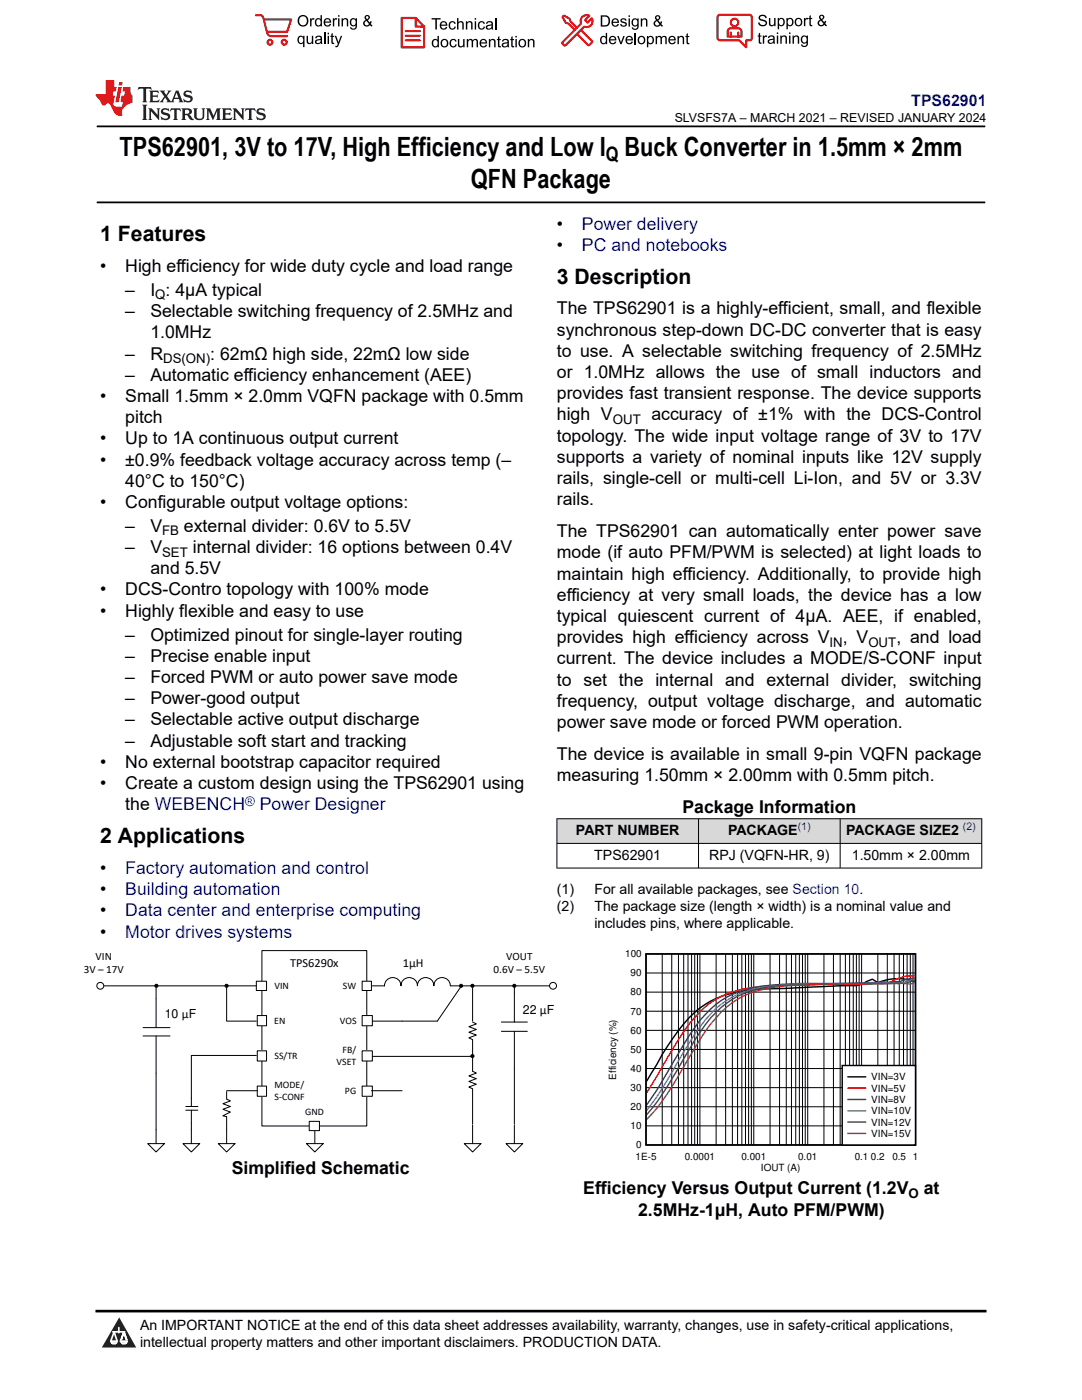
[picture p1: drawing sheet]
<svg xmlns="http://www.w3.org/2000/svg" width="216mm" height="279mm" viewBox="0 0 216 279" stroke-linecap="round" stroke-linejoin="round" font-family="sans-serif">
<defs><g id="words">
<g font-size="5.3">
<text x="23.9" y="31.2">TPS62901, 3V to 17V, High Efficiency and Low I</text>
<text x="124.6" y="31.2">Buck Converter in 1.5mm × 2mm</text>
<text x="94" y="37.5">QFN Package</text>
</g>
<g font-size="4.2">
<text x="20" y="48.1">1 Features</text>
<text x="111.1" y="56.6">3 Description</text>
<text x="20" y="168.3">2 Applications</text>
</g>
<text font-size="4" x="120.9" y="32.2">Q</text>
<g font-size="3.5">
<text x="111.1" y="45.8">•</text>
<text x="111.1" y="50.1">•</text>
<text x="20" y="54.3">•</text>
<text x="25" y="54.3">High efficiency for wide duty cycle and load range</text>
<text x="25" y="59">–</text>
<text x="30" y="59">I : 4µA typical</text>
<text x="25" y="63.3">–</text>
<text x="30" y="63.3">Selectable switching frequency of 2.5MHz and</text>
<text x="111.1" y="62.8">The TPS62901 is a highly-efficient, small, and flexible</text>
<text x="25" y="71.7">–</text>
<text x="30" y="67.5">1.0MHz</text>
<text x="30" y="71.7">R</text>
<text x="42" y="71.7">: 62mΩ high side, 22mΩ low side</text>
<text x="111.1" y="71.2">to use. A selectable switching frequency of 2.5MHz</text>
<text x="111.1" y="67">synchronous step-down DC-DC converter that is easy</text>
<text x="25" y="76">–</text>
<text x="30" y="76">Automatic efficiency enhancement (AEE)</text>
<text x="111.1" y="75.5">or 1.0MHz allows the use of small inductors and</text>
<text x="20" y="80.2">•</text>
<text x="25" y="80.2">Small 1.5mm × 2.0mm VQFN package with 0.5mm</text>
<text x="111.1" y="79.7">provides fast transient response. The device supports</text>
<text x="111.1" y="83.9">high V</text>
<text x="130" y="83.9">accuracy of ±1% with the DCS-Control</text>
<text x="20" y="88.7">•</text>
<text x="25" y="84.4">pitch</text>
<text x="25" y="88.7">Up to 1A continuous output current</text>
<text x="111.1" y="88.2">topology. The wide input voltage range of 3V to 17V</text>
<text x="20" y="92.9">•</text>
<text x="25" y="92.9">±0.9% feedback voltage accuracy across temp (–</text>
<text x="111.1" y="92.4">supports a variety of nominal inputs like 12V supply</text>
<text x="20" y="101.4">•</text>
<text x="25" y="97.1">40°C to 150°C)</text>
<text x="25" y="101.4">Configurable output voltage options:</text>
<text x="111.1" y="96.6">rails, single-cell or multi-cell Li-Ion, and 5V or 3.3V</text>
<text x="111.1" y="100.9">rails.</text>
<text x="25" y="106.1">–</text>
<text x="30" y="106.1">V</text>
<text x="36.7" y="106.1">external divider: 0.6V to 5.5V</text>
<text x="111.1" y="107.2">The TPS62901 can automatically enter power save</text>
<text x="25" y="110.4">–</text>
<text x="30" y="110.4">V</text>
<text x="38.5" y="110.4">internal divider: 16 options between 0.4V</text>
<text x="111.1" y="111.4">mode (if auto PFM/PWM is selected) at light loads to</text>
<text x="20" y="118.8">•</text>
<text x="25" y="118.8">DCS-Contro topology with 100% mode</text>
<text x="30" y="114.6">and 5.5V</text>
<text x="111.1" y="115.7">maintain high efficiency. Additionally, to provide high</text>
<text x="111.1" y="119.9">efficiency at very small loads, the device has a low</text>
<text x="20" y="123.1">•</text>
<text x="25" y="123.1">Highly flexible and easy to use</text>
<text x="111.1" y="124.1">typical quiescent current of 4µA. AEE, if enabled,</text>
<text x="25" y="127.8">–</text>
<text x="30" y="127.8">Optimized pinout for single-layer routing</text>
<text x="111.1" y="128.4">provides high efficiency across V</text>
<text x="168.2" y="128.4">, V</text>
<text x="178.9" y="128.4">, and load</text>
<text x="25" y="132.1">–</text>
<text x="25" y="136.3">–</text>
<text x="30" y="132.1">Precise enable input</text>
<text x="30" y="136.3">Forced PWM or auto power save mode</text>
<text x="111.1" y="132.6">current. The device includes a MODE/S-CONF input</text>
<text x="111.1" y="136.8">to set the internal and external divider, switching</text>
<text x="25" y="140.5">–</text>
<text x="30" y="140.5">Power-good output</text>
<text x="111.1" y="141.1">frequency, output voltage discharge, and automatic</text>
<text x="25" y="144.8">–</text>
<text x="25" y="149">–</text>
<text x="30" y="144.8">Selectable active output discharge</text>
<text x="30" y="149">Adjustable soft start and tracking</text>
<text x="111.1" y="145.3">power save mode or forced PWM operation.</text>
<text x="20" y="153.2">•</text>
<text x="25" y="153.2">No external bootstrap capacitor required</text>
<text x="111.1" y="151.7">The device is available in small 9-pin VQFN package</text>
<text x="111.1" y="155.9">measuring 1.50mm × 2.00mm with 0.5mm pitch.</text>
<text x="20" y="157.5">•</text>
<text x="25" y="157.5">Create a custom design using the TPS62901 using</text>
<text x="25" y="161.7">the WEBENCH</text>
<text x="136.2" y="162.2">Package Information</text>
<text x="20" y="174.4">•</text>
<text x="20" y="178.6">•</text>
<text x="20" y="182.9">•</text>
<text x="20" y="187.1">•</text>
<text x="46.2" y="234.2">Simplified Schematic</text>
<text x="116.4" y="238.4">Efficiency Versus Output Current (1.2V</text>
<text x="184.3" y="238.4">at</text>
<text x="127.3" y="242.6">2.5MHz-1μH, Auto PFM/PWM)</text>
</g>
<g font-size="3.5" fill="#00f">
<text x="116.1" y="45.8">Power delivery</text>
<text x="116.1" y="50.1">PC and notebooks</text>
<text x="51.8" y="161.7">Power Designer</text>
<text x="25" y="174.4">Factory automation and control</text>
<text x="25" y="178.6">Building automation</text>
<text x="25" y="182.9">Data center and enterprise computing</text>
<text x="25" y="187.1">Motor drives systems</text>
</g>
<text font-size="3.2" fill="#00f" x="181.8" y="21.1">TPS62901</text>
<g font-size="2.8">
<text x="114.9" y="166.7">PART NUMBER</text>
<text x="145.3" y="166.7">PACKAGE</text>
<text x="168.8" y="166.7">PACKAGE SIZE2</text>
<text x="118.6" y="171.6">TPS62901</text>
<text x="141.5" y="171.6">RPJ (VQFN-HR, 9)</text>
<text x="170" y="171.6">1.50mm × 2.00mm</text>
<text x="111.1" y="178.4">(1)</text>
<text x="118.6" y="178.4">For all available packages, see Section 10.</text>
<text x="111.1" y="181.8">(2)</text>
<text x="118.6" y="181.8">The package size (length × width) is a nominal value and</text>
<text x="118.6" y="185.2">includes pins, where applicable.</text>
<text x="27.9" y="265.5">An IMPORTANT NOTICE at the end of this data sheet addresses availability, warranty, changes, use in safety-critical applications,</text>
<text x="27.9" y="268.9">intellectual property matters and other important disclaimers. PRODUCTION DATA.</text>
</g>
<g font-size="2.6">
<text x="31" y="59.8">Q</text>
<text x="32.5" y="72.5">DS(ON)</text>
<text x="122.3" y="84.6">OUT</text>
<text x="32.4" y="106.8">FB</text>
<text x="32.4" y="111.1">SET</text>
<text x="165.5" y="129.1">IN</text>
<text x="173.3" y="129.1">OUT</text>
<text x="181.3" y="239.1">O</text>
</g>
<text font-size="2.6" fill="#00f" x="48.9" y="160.9">®</text>
<g font-size="2.5">
<text x="134.6" y="24.3">SLVSFS7A – MARCH 2021 – REVISED JANUARY 2024</text>
<text x="57.9" y="192.9">TPS6290x</text>
<text x="80.4" y="192.9">1µH</text>
<text x="32.9" y="203.3">10 ÖF</text>
<text x="104.3" y="202.3">22 ÖF</text>
</g>
<g font-size="2.2">
<text x="19.1" y="191.5">VIN</text>
<text x="101" y="191.5">VOUT</text>
<text x="16.7" y="194.2">3V t 17V</text>
<text x="98.5" y="194.2">0.6V t 5.5V</text>
</g>
<g font-size="2.1" fill="#00f">
<text x="159.2" y="165.7">(1)</text>
<text x="192.1" y="165.7">(2)</text>
</g>
<g font-size="2">
<text x="124.7" y="191">100</text>
<text x="54.8" y="197.3">VIN</text>
<text x="68.4" y="197.3">SW</text>
<text x="125.8" y="194.8">90</text>
<text x="125.8" y="202.5">70</text>
<text x="125.8" y="198.7">80</text>
<text x="54.7" y="204.3">EN</text>
<text x="67.8" y="204.3">VOS</text>
<text x="125.8" y="206.3">60</text>
<text x="54.8" y="211.3">SS/TR</text>
<text x="67.2" y="212.5">VSET</text>
<text x="68.4" y="210.1">FB/</text>
<text x="122.9" y="215.5" transform="rotate(-90 122.9 215.5)">Efficiency (%)</text>
<text x="125.8" y="213.9">40</text>
<text x="125.8" y="210.1">50</text>
<text x="173.9" y="215.6">VIN=3V</text>
<text x="54.8" y="217.1">MODE/</text>
<text x="54.8" y="219.5">S-CONF</text>
<text x="68.8" y="218.3">PG</text>
<text x="125.8" y="221.5">20</text>
<text x="125.8" y="217.7">30</text>
<text x="173.9" y="217.9">VIN=5V</text>
<text x="173.9" y="220.1">VIN=8V</text>
<text x="60.9" y="222.5">GND</text>
<text x="125.8" y="225.3">10</text>
<text x="173.9" y="222.4">VIN=10V</text>
<text x="173.9" y="224.6">VIN=12V</text>
<text x="173.9" y="226.9">VIN=15V</text>
<text x="126.8" y="231.4">1E-5</text>
<text x="126.9" y="229.2">0</text>
<text x="136.6" y="231.4">0.0001</text>
<text x="147.9" y="231.4">0.001</text>
<text x="151.8" y="233.7">IOUT (A)</text>
<text x="159.3" y="231.4">0.01</text>
<text x="170.6" y="231.4">0.1</text>
<text x="173.8" y="231.4">0.2</text>
<text x="178.1" y="231.4">0.5</text>
<text x="182.1" y="231.4">1</text>
</g>
</g></defs>
<path d="M19.3 25.2h177.3M19.3 40.4h177.3" fill="none" stroke="#000" stroke-width=".35"/>
<g fill="#d8d8d8">
<path d="M111.1 163.4h84.8v4.9h-84.8z" fill-rule="evenodd"/>
<path d="M111.2 163.5h28.1v4.8h-28.1z" fill-rule="evenodd"/>
<path d="M139.4 163.5h28.2v4.8h-28.2z" fill-rule="evenodd"/>
<path d="M167.7 163.5h28.1v4.8h-28.1z" fill-rule="evenodd"/>
</g>
<path d="M111.1 163.4h84.9M111.1 168.3h84.9M111.1 173.2h84.9M111.1 163.3v10M139.4 163.3v10M167.6 163.3v10M195.9 163.3v10" fill="none" stroke="#000" stroke-width=".2"/>
<path d="M52.3 189.7h20.9v35h-20.9z" fill-rule="evenodd" fill="#fff"/>
<path d="M52.3 189.7h20.9v35h-20.9zM76.7 196.6v.1a1.64 1.64 0 0 1 1.7-1.6 1.64 1.64 0 0 1 1.6 1.6 1.64 1.64 0 0 1 1.7-1.6 1.64 1.64 0 0 1 1.6 1.6 1.64 1.64 0 0 1 1.6-1.6 1.64 1.64 0 0 1 1.7 1.6 1.64 1.64 0 0 1 1.6-1.6 1.64 1.64 0 0 1 1.7 1.6" fill="none" stroke="#000" stroke-width=".2"/>
<path d="M51.1 195.8h2.1v1.9h-2.1z" fill-rule="evenodd" fill="#fff"/>
<path d="M51.1 195.8h2.1v1.9h-2.1z" fill="none" stroke="#000" stroke-width=".2"/>
<path d="M72.3 195.8h1.8v1.9h-1.8z" fill-rule="evenodd" fill="#fff"/>
<path d="M72.3 195.8h1.8v1.9h-1.8z" fill="none" stroke="#000" stroke-width=".2"/>
<path d="M51.3 202.7h1.9v2h-1.9z" fill-rule="evenodd" fill="#fff"/>
<path d="M51.3 202.7h1.9v2h-1.9z" fill="none" stroke="#000" stroke-width=".2"/>
<path d="M51.3 209.7h1.9v2.1h-1.9z" fill-rule="evenodd" fill="#fff"/>
<path d="M51.3 209.7h1.9v2.1h-1.9z" fill="none" stroke="#000" stroke-width=".2"/>
<path d="M51.3 216.8h1.9v2h-1.9z" fill-rule="evenodd" fill="#fff"/>
<path d="M51.3 216.8h1.9v2h-1.9z" fill="none" stroke="#000" stroke-width=".2"/>
<path d="M72.3 216.8h2v2h-2z" fill-rule="evenodd" fill="#fff"/>
<path d="M72.3 216.8h2v2h-2z" fill="none" stroke="#000" stroke-width=".2"/>
<path d="M72.3 202.7h2v2h-2z" fill-rule="evenodd" fill="#fff"/>
<path d="M72.3 202.7h2v2h-2z" fill="none" stroke="#000" stroke-width=".2"/>
<path d="M72.3 209.7h2v2.1h-2z" fill-rule="evenodd" fill="#fff"/>
<g fill="none" stroke="#000" stroke-width=".2">
<path d="M20.8 196.7h30.3M31.1 196.7v8.4M45.2 196.7v7.1h5.9M89.9 196.7h19.8M102.6 196.7v7.3M28.6 206.8h5.3M28.6 205.1h5.3M31.1 206.8v21.4M45.2 217.7h6.1M72.3 209.7h2v2.1h-2zM74.3 210.8h20M94.3 204l.7 .3-1.4 .6 1.4 .6-1.4 .5 1.4 .6-1.4 .5 .7 .4v6.3l.7 .4-1.4 .5 1.4 .6-1.4 .5 1.4 .6-1.4 .5 .7 .4"/>
<path d="M100 205.8h5.2M100 204h5.2M102.6 205.8v18.5M29.5 228.2h3.3l-1.7 1.7zM61.1 228.2h3.4l-1.7 1.7zM62.8 224.5v3.7M101 228.2h3.3l-1.7 1.7zM102.6 224.5v3.7"/>
</g>
<circle cx="110.4" cy="196.7" r=".69" fill="#fff"/>
<circle cx="110.4" cy="196.7" r=".69" fill="none" stroke="#000" stroke-width=".2"/>
<circle cx="20" cy="196.7" r=".69" fill="#fff"/>
<g fill="none" stroke="#000" stroke-width=".2">
<path d="M74.3 196.7h2.4M92.1 196.7l-4.8 7.1h-13M94.3 197.1v6.7M74.1 217.7h6.1M94.3 217.3v7M92.6 228.2h3.4l-1.7 1.7zM94.3 224.5v3.7"/>
<circle cx="20" cy="196.7" r=".69"/>
<circle cx="31.2" cy="196.7" r=".31"/>
<circle cx="45.2" cy="196.7" r=".31"/>
<circle cx="92" cy="196.7" r=".31"/>
<circle cx="94.3" cy="196.7" r=".31"/>
<circle cx="102.6" cy="196.7" r=".31"/>
<circle cx="94.3" cy="210.8" r=".31"/>
</g>
<g fill="#000">
<circle cx="31.2" cy="196.7" r=".31"/>
<circle cx="45.2" cy="196.7" r=".31"/>
<circle cx="92" cy="196.7" r=".31"/>
<circle cx="94.3" cy="196.7" r=".31"/>
<circle cx="102.6" cy="196.7" r=".31"/>
<circle cx="94.3" cy="210.8" r=".31"/>
</g>
<path d="M61.7 223.8h2v1.8h-2z" fill-rule="evenodd" fill="#fff"/>
<g fill="none" stroke="#000" stroke-width=".2">
<path d="M128.9 198h53.8M128.9 194.2h53.8M132.1 190.4v38.1M134 190.4v38.1M135.4 190.4v38.1M136.4 190.4v38.1M137.3 190.4v38.1M138 190.4v38.1M138.6 190.4v38.1M139.2 190.4v38.1M139.7 190.4v38.1M142.9 190.4v38.1"/>
<path d="M144.8 190.4v38.1M146.1 190.4v38.1M147.2 190.4v38.1M148 190.4v38.1M148.8 190.4v38.1M149.4 190.4v38.1M149.9 190.4v38.1M150.4 190.4v38.1M153.7 190.4v38.1M155.6 190.4v38.1M156.9 190.4v38.1M157.9 190.4v38.1"/>
<path d="M158.8 190.4v38.1M159.5 190.4v38.1M160.1 190.4v38.1M160.7 190.4v38.1M161.2 190.4v38.1M164.4 190.4v38.1M166.3 190.4v38.1M167.6 190.4v38.1M168.7 190.4v38.1M169.5 190.4v38.1M170.3 190.4v38.1M170.9 190.4v38.1"/>
<path d="M171.4 190.4v38.1M171.9 190.4v38.1M175.2 190.4v38.1M177 190.4v38.1M178.4 190.4v38.1M179.4 190.4v38.1M180.3 190.4v38.1M181 190.4v38.1M181.6 190.4v38.1M182.2 190.4v38.1M45.2 217.9v1.4l.8 .4-1.5 .6 1.5 .5-1.5 .6 1.5 .5-1.5 .8 .7 .2v5.3M51.1 210.6h-12.9v10.2"/>
<path d="M128.9 217.1h53.8M128.9 213.2h53.8M128.9 209.4h53.8M128.9 205.6h53.8M128.9 201.8h53.8M36.5 228.2h3.4l-1.7 1.7zM37.1 221.6h2.4M37.1 220.8h2.4M38.2 221.6v6.6M43.6 228.2h3.3l-1.7 1.7zM61.7 223.8h2v1.8h-2zM128.9 224.7h53.8"/>
<path d="M128.9 220.9h53.8"/>
</g>
<path d="M128.9 190.4h53.8v38.1h-53.8zM182.5 195.9a10.4 10.4 0 0 0-7.3 .2l-1.1-.7-2.2 1-1.1 .3h-3.2l-10.7 .6a41 41 0 0 0-12.9 1.5 17.9 17.9 0 0 0-8.6 6.9 50.6 50.6 0 0 0-4.3 6.7l-2.1 3.4" fill="none" stroke="#000" stroke-width=".28"/>
<path d="M182.5 194.8a7.8 7.8 0 0 0-5.2 1.4l-1.1-.3-1 .4-16.2 .3a45.1 45.1 0 0 0-12.9 1.4 16.7 16.7 0 0 0-8.6 6.4l-2.1 3.1-6.4 10.6" fill="none" stroke="#f00" stroke-width=".28"/>
<path d="M182.5 195.2l-2 .4-1.1 .3-9.6 .3a178 178 0 0 0-17.2 .6 18 18 0 0 0-14 8.3l-2.2 3.3-5.3 9.2-2.1 2.9" fill="none" stroke="#105465" stroke-width=".28"/>
<path d="M182.5 195.4l-.9 .2-2.2 .8-1-.3-6.5 .2a223.7 223.7 0 0 0-17.2 .4 18.5 18.5 0 0 0-14 6.8 94.9 94.9 0 0 0-7.5 12l-2.1 3.4-2.1 2.7" fill="none" stroke="#00bacc" stroke-width=".28"/>
<path d="M182.5 195.7l-2 .6-1.1-.2-6.4 .2a223.5 223.5 0 0 0-17.2 .4 19 19 0 0 0-16.1 9.3l-1.1 1.7a131.3 131.3 0 0 1-8.6 13.6l-1 1.2" fill="none" stroke="#286b48" stroke-width=".28"/>
<path d="M182.5 196.1l-.9 .3-1.1-.2-7.5 .2a147.5 147.5 0 0 0-18.3 .6 17.6 17.6 0 0 0-12.9 7.4l-2.1 3.1a156.1 156.1 0 0 1-8.6 13.7l-2.1 2.2" fill="none" stroke="#9d3939" stroke-width=".28"/>
<path d="M168.1 212.6h14.6v15.9h-14.6z" fill-rule="evenodd" fill="#fff"/>
<path d="M168.1 212.6h14.6v15.9h-14.6zM169.2 214.9h3.5" fill="none" stroke="#000" stroke-width=".28"/>
<path d="M169.2 217.2h3.5" fill="none" stroke="#f00" stroke-width=".28"/>
<path d="M169.2 219.4h3.5" fill="none" stroke="#105465" stroke-width=".28"/>
<path d="M169.2 221.7h3.5" fill="none" stroke="#00bacc" stroke-width=".28"/>
<path d="M169.2 223.9h3.5" fill="none" stroke="#286b48" stroke-width=".28"/>
<path d="M169.2 226.2h3.5" fill="none" stroke="#9d3939" stroke-width=".28"/>
<path d="M0 0h215.9v23.8h-215.9z" fill-rule="evenodd" fill="#fff"/>
<path d="M27.7 17.4l-.2 .6 .5-.3h.6v.1v2.2l-.2 .4h1l-.2-.4v-2.2v-.1h.5l.5 .3-.1-.6zM29.8 18.1l.2 .4v1.5l-.2 .4h1.9l.1-.6a1.08 1.08 0 0 1-1.3 .2v-.7h.6l.4 .2v-.6l-.4 .2h-.6v-.6l.2-.1a1 1 0 0 1 1 .2l-.1-.5zM31.8 18.1l1 1.1-1 1.2h.9l-.2-.2 .4-.7 .5 .7-.2 .2h1.6l-.2-.2 .1-.4h1l.1 .4-.1 .2h.9l-.2-.3-.8-2h-.5l-1 2.2-.8-1.1 .9-1.1h-.8l.2 .2-.5 .7-.3-.7 .1-.2zM35.2 18.5l.4 1h-.8zM36.8 18.2a.65 .65 0 0 0-.2 .7 .65 .65 0 0 0 .6 .5l.7 .2 .1 .2a.79 .79 0 0 1-.7 .4 .79 .79 0 0 1-.7-.5l.1 .7 .2-.1a.93 .93 0 0 0 1.1 .1 .93 .93 0 0 0 .4-1 1.46 1.46 0 0 0-1.2-.6l-.1-.3a1.09 1.09 0 0 1 1.2 .2l-.2-.6-.1 .1-.6-.2zM28.4 20.9l.2 .4v2.3l-.2 .3h1l-.2-.3v-2.3l.2-.4zM29.6 21.6l.2 .4v1.6l-.2 .3h.8l-.3-.3v-1.4l1.7 1.8v-2l.2-.4h-.8l.2 .2 .1 1.1-1.2-1.3zM32.3 21.8a.65 .65 0 0 0-.2 .7 .65 .65 0 0 0 .7 .4l.6 .2 .1 .2a.79 .79 0 0 1-.7 .4 .79 .79 0 0 1-.7-.5l.1 .7 .2-.1a.93 .93 0 0 0 1.1 .1 .93 .93 0 0 0 .4-.9 1.46 1.46 0 0 0-1.2-.6l-.1-.4a1.09 1.09 0 0 1 1.2 .2l-.2-.6-.1 .1-.6-.1zM34.1 21.6l-.1 .7a.63 .63 0 0 1 .7-.4l.1 1.7-.3 .3h1l-.2-.3v-1.7a.66 .66 0 0 1 .8 .4l-.1-.7zM36.2 21.6l.2 .4v1.6l-.2 .3h.9l-.2-.2v-.7h.5l.1 .2a.79 .79 0 0 0 1.2 .6l-1-.9a.61 .61 0 0 0 .6-.6 .61 .61 0 0 0-.5-.6zM36.9 21.9h.2a.47 .47 0 0 1 .5 .1 .47 .47 0 0 1 .1 .5l-.2 .2h-.6zM38.5 21.6l.2 .2a2.27 2.27 0 0 0 .4 2 1.04 1.04 0 0 0 1.7-.7v-1.3l.2-.2h-.8l.2 .4v1.1a.6 .6 0 0 1-.6 .6 .6 .6 0 0 1-.6-.6v-1.1l.3-.4zM41.1 21.6l.2 .4v1.6l-.2 .3h.7l-.2-.3v-1.5l.9 1.9 .8-1.9v1.5l-.2 .3h1l-.3-.3v-1.6l.3-.4h-.8l-.7 1.5-.7-1.5zM44.3 21.6l.2 .4v1.6l-.2 .3h1.9l.1-.5a1.09 1.09 0 0 1-1.3 .1v-.6h.6l.4 .1v-.6l-.4 .2h-.6v-.6l.2-.1a1.01 1.01 0 0 1 1 .3l-.1-.6zM46.4 21.6l.3 .4v1.6l-.3 .3h.8l-.2-.3v-1.4l1.6 1.8v-2l.2-.4h-.7l.2 .2v1.1l-1.2-1.3zM49 21.6l-.1 .7a.63 .63 0 0 1 .8-.4v1.7l-.3 .3h1l-.2-.3v-1.7a.66 .66 0 0 1 .8 .4l-.1-.7zM51.4 21.8a.65 .65 0 0 0-.2 .7 .65 .65 0 0 0 .6 .4l.6 .2 .2 .2a.79 .79 0 0 1-.8 .4 .79 .79 0 0 1-.6-.5l.1 .7 .2-.1a.93 .93 0 0 0 1 .1 .93 .93 0 0 0 .5-.9 1.46 1.46 0 0 0-1.3-.6l-.1-.4a1.09 1.09 0 0 1 1.3 .2l-.2-.6-.2 .1-.5-.1z" fill="#231f20"/>
<path d="M21.1 16v2.8h-2.1l.1 .3 .9 1a.95 .95 0 0 0 .9 .9 .59 .59 0 0 1 .6-.4 .59 .59 0 0 1 .5 .4l.4 .8a1.59 1.59 0 0 0 2.1 1.3 1.61 1.61 0 0 1 1-2.2l1-.4-.1-1.5a1.59 1.59 0 0 1-.4-1.6h-1.4l-.2 .9h.5l-.1 .8h-.5l-.2 1v.2l.4 .1-.2 .9h-.6a.73 .73 0 0 1-1.1-.7l.3-1.5h-.5l.2-.8h.5l.2-.9h-.5v-1.4zM23.6 17.4l-.6 3h.7l.6-3zM23.8 16.4l-.1 .7h.7l.1-.7z" fill="#ed1c24"/>
<g fill="#000">
<path d="M59.4 4.2a1.12 1.12 0 0 1 2.2 0 1.12 1.12 0 0 1-2.2 0zM59.9 3.5a.89 .89 0 0 0-.1 1.1 .89 .89 0 0 0 1.1 .4 .88 .88 0 0 0 .3-1.3 .88 .88 0 0 0-1.3-.2z" fill-rule="evenodd"/>
<path d="M59.5 7.3l.5-.2 .5 .3v-.3h.3v2.3h-.3v-.8a.74 .74 0 0 1-1 0 .74 .74 0 0 1-.1-1zM59.8 7.5a.57 .57 0 0 0-.2 .7 .57 .57 0 0 0 .8 .2 .57 .57 0 0 0 .1-.7 .57 .57 0 0 0-.7-.2z" fill-rule="evenodd"/>
<path d="M61.9 3.6h.2v.3l.2-.2 .3-.1 .2 .1-.1 .3a.36 .36 0 0 0-.5 0 .36 .36 0 0 0 0 .4v.9h-.3z" fill-rule="evenodd"/>
<path d="M61.2 7.1h.3v.9a.41 .41 0 0 0 .4 .6 .41 .41 0 0 0 .3-.6v-.9h.3v1.7h-.2v-.3a.58 .58 0 0 1-.7 .3 .58 .58 0 0 1-.4-.6z" fill-rule="evenodd"/>
<path d="M63 3.8l.5-.2 .5 .2v-.8h.2v2.3h-.2v-.2a.75 .75 0 0 1-1-.1 .75 .75 0 0 1-.1-1zM63.2 4a.57 .57 0 0 0-.1 .7 .57 .57 0 0 0 .8 .2 .57 .57 0 0 0 .1-.7 .57 .57 0 0 0-.8-.2z" fill-rule="evenodd"/>
<path d="M63 7.3a.74 .74 0 0 1 1-.1 .74 .74 0 0 1 .3 .9v.7h-.3v-.2a.57 .57 0 0 1-.8 .2 .57 .57 0 0 1-.2-.8l1-.3a.41 .41 0 0 0-.4-.4 .41 .41 0 0 0-.4 .4l-.3-.1zM63.2 8.2a.35 .35 0 0 0 .2 .5 .35 .35 0 0 0 .5-.3l.1-.4z" fill-rule="evenodd"/>
<path d="M65.4 6.5h.3v.3h-.3zM65.4 7.1h.3v1.7h-.3z" fill-rule="evenodd"/>
<path d="M64.8 3.8a.76 .76 0 0 1 .9-.1 .76 .76 0 0 1 .4 .8h-1.2a.47 .47 0 0 0 .3 .6 .47 .47 0 0 0 .6-.4l.3 .1a.82 .82 0 0 1-1.3 .3 .82 .82 0 0 1 0-1.3zM65 4l-.1 .3h.9l-.3-.4z" fill-rule="evenodd"/>
<path d="M66.4 3.6h.3v.3l.1-.2 .4-.1 .1 .1-.1 .3a.36 .36 0 0 0-.4 0 .36 .36 0 0 0-.1 .4v.9h-.3z" fill-rule="evenodd"/>
<path d="M66.1 6.7l.3-.1v.5h.3v.3h-.3v.9l.1 .2h.2v.3a.41 .41 0 0 1-.4-.1 .41 .41 0 0 1-.2-.4v-.9h-.2v-.3h.2z" fill-rule="evenodd"/>
<path d="M66.8 7.1h.3l.4 1.4 .5-1.4h.3l-.6 1.7a.57 .57 0 0 1-.8 .6v-.3a.37 .37 0 0 0 .5-.3z" fill-rule="evenodd"/>
<path d="M67.5 3h.2v.3h-.2zM67.5 3.6h.2v1.7h-.2z" fill-rule="evenodd"/>
<path d="M68.2 3.6h.2v.3a.58 .58 0 0 1 .7-.3 .58 .58 0 0 1 .4 .7v1h-.3v-1a.4 .4 0 0 0-.4-.5 .4 .4 0 0 0-.4 .6v.9h-.2z" fill-rule="evenodd"/>
<path d="M70 3.8l.5-.2 .5 .2v-.2h.2v1.5a.71 .71 0 0 1-.5 .8 .71 .71 0 0 1-.8-.5h.2a.46 .46 0 0 0 .6 .3 .46 .46 0 0 0 .3-.6 .78 .78 0 0 1-1.1-.2 .78 .78 0 0 1 .1-1.1zM70.2 4a.53 .53 0 0 0-.1 .8 .53 .53 0 0 0 .8 0 .54 .54 0 0 0 0-.7 .54 .54 0 0 0-.7-.1z" fill-rule="evenodd"/>
<path d="M72.9 3.1a.53 .53 0 0 1 .8 .1 .53 .53 0 0 1-.3 .8l.4 .5 .1-.3 .3 .1-.2 .5 .3 .3-.2 .2-.3-.3a.71 .71 0 0 1-1.2 .1 .71 .71 0 0 1 .4-1.1l-.3-.5zM73 3.5a.3 .3 0 0 0 .6 0 .3 .3 0 0 0-.6 0zM72.9 4.3a.45 .45 0 0 0 0 .7 .45 .45 0 0 0 .7-.2l-.5-.6z" fill-rule="evenodd"/>
<path d="M86.1 3.6h1.8v.3h-.7v2h-.3v-2h-.8z" fill-rule="evenodd"/>
<path d="M86.3 8l.5-.2 .5 .2v-.8h.3v2.2h-.3v-.2a.76 .76 0 0 1-1 0 .76 .76 0 0 1-.1-1zM86.6 8.1a.58 .58 0 0 0-.2 .8 .58 .58 0 0 0 .8 .2 .58 .58 0 0 0 .1-.8 .58 .58 0 0 0-.7-.2z" fill-rule="evenodd"/>
<path d="M88.2 7.9a.81 .81 0 0 1 1.1 .2 .81 .81 0 0 1-.2 1.1 .81 .81 0 0 1-1.1-.1l-.1-.8zM88.3 8.1a.57 .57 0 0 0 0 .9 .57 .57 0 0 0 .8 0 .57 .57 0 0 0 0-.8 .57 .57 0 0 0-.8-.1z" fill-rule="evenodd"/>
<path d="M88 4.4a.77 .77 0 0 1 .9-.1 .77 .77 0 0 1 .4 .8h-1.3a.48 .48 0 0 0 .4 .6 .48 .48 0 0 0 .6-.3h.3a.83 .83 0 0 1-1.3 .4 .83 .83 0 0 1 0-1.4zM88.2 4.6l-.2 .3h1l-.3-.4z" fill-rule="evenodd"/>
<path d="M89.7 4.4a.7 .7 0 0 1 1.2 .3l-.2 .1a.45 .45 0 0 0-.6-.3 .45 .45 0 0 0-.3 .6 .45 .45 0 0 0 .3 .6 .45 .45 0 0 0 .6-.4h.3a.76 .76 0 0 1-1.1 .6 .76 .76 0 0 1-.3-1.1z" fill-rule="evenodd"/>
<path d="M89.9 8a.7 .7 0 0 1 1.2 .3h-.3a.45 .45 0 0 0-.5-.3 .45 .45 0 0 0-.3 .6 .45 .45 0 0 0 .3 .6 .45 .45 0 0 0 .6-.4l.2 .1a.76 .76 0 0 1-1 .5 .76 .76 0 0 1-.4-1.1z" fill-rule="evenodd"/>
<path d="M91.2 3.6h.3v.8a.59 .59 0 0 1 .7-.2 .59 .59 0 0 1 .3 .7v1h-.2v-1a.4 .4 0 0 0-.5-.4 .4 .4 0 0 0-.3 .5v.9h-.3z" fill-rule="evenodd"/>
<path d="M91.4 7.8h.2v.9a.41 .41 0 0 0 .5 .5 .41 .41 0 0 0 .3-.5v-.9h.3v1.6h-.3v-.2a.58 .58 0 0 1-.7 .3 .58 .58 0 0 1-.3-.7z" fill-rule="evenodd"/>
<path d="M93 4.2h.2v.3a.59 .59 0 0 1 .7-.3 .59 .59 0 0 1 .4 .7v1h-.3v-1a.41 .41 0 0 0-.4-.5 .41 .41 0 0 0-.4 .6v.9h-.2z" fill-rule="evenodd"/>
<path d="M93.1 7.8h.3v.2a.56 .56 0 0 1 1 0 .54 .54 0 0 1 .6-.2 .54 .54 0 0 1 .4 .5v1.1h-.3v-1a.34 .34 0 0 0-.3-.4 .34 .34 0 0 0-.4 .3v1.1h-.3v-1a.38 .38 0 0 0-.5-.4 .38 .38 0 0 0-.2 .6v.8h-.3z" fill-rule="evenodd"/>
<path d="M94.7 3.6h.3v.3h-.3zM94.7 4.2h.3v1.7h-.3z" fill-rule="evenodd"/>
<path d="M95.5 4.4a.7 .7 0 0 1 1.3 .3l-.3 .1a.45 .45 0 0 0-.6-.3 .45 .45 0 0 0-.3 .6 .45 .45 0 0 0 .3 .6 .45 .45 0 0 0 .6-.4h.3a.76 .76 0 0 1-1.1 .6 .76 .76 0 0 1-.3-1.1z" fill-rule="evenodd"/>
<path d="M95.9 8a.77 .77 0 0 1 .9-.2 .77 .77 0 0 1 .4 .9h-1.2a.48 .48 0 0 0 .3 .5 .48 .48 0 0 0 .6-.3h.3a.83 .83 0 0 1-1.3 .4 .83 .83 0 0 1 0-1.3zM96.1 8.1l-.1 .4h.9l-.2-.5z" fill-rule="evenodd"/>
<path d="M97.5 7.8h.3v.2a.59 .59 0 0 1 .7-.2 .59 .59 0 0 1 .4 .6v1h-.3v-1a.41 .41 0 0 0-.5-.4 .41 .41 0 0 0-.3 .5v.9h-.3z" fill-rule="evenodd"/>
<path d="M97.1 4.4a.74 .74 0 0 1 1-.1 .74 .74 0 0 1 .3 .9v.7h-.3v-.2a.59 .59 0 0 1-.8 .2 .59 .59 0 0 1-.3-.8l1.1-.3a.42 .42 0 0 0-.4-.4 .42 .42 0 0 0-.5 .4l-.2-.1zM97.3 5.3a.36 .36 0 0 0 .2 .5 .36 .36 0 0 0 .5-.2l.1-.5z" fill-rule="evenodd"/>
<path d="M99.4 7.4l.2-.2v.6h.3v.2h-.3v1l.1 .2h.2l.1 .2a.41 .41 0 0 1-.5 0 .41 .41 0 0 1-.1-.4v-1h-.2v-.2h.2z" fill-rule="evenodd"/>
<path d="M100.3 8a.74 .74 0 0 1 .9-.2 .74 .74 0 0 1 .3 .9l.1 .7h-.3v-.2a.59 .59 0 0 1-.8 .3 .59 .59 0 0 1-.3-.8l1-.3a.42 .42 0 0 0-.3-.4 .42 .42 0 0 0-.5 .3h-.3zM100.5 8.8a.36 .36 0 0 0 .1 .5 .36 .36 0 0 0 .5-.2l.2-.5z" fill-rule="evenodd"/>
<path d="M102 7.4l.3-.2v.6h.3v.2h-.3v1l.1 .2h.2v.2a.41 .41 0 0 1-.5 0 .41 .41 0 0 1-.1-.4v-1h-.2v-.2h.2z" fill-rule="evenodd"/>
<path d="M102.8 7.2h.3v.3h-.3zM102.8 7.8h.3v1.6h-.3z" fill-rule="evenodd"/>
<path d="M103.7 7.9a.81 .81 0 0 1 1.1 .2 .81 .81 0 0 1-.1 1.1 .81 .81 0 0 1-1.2-.1v-.8zM103.9 8.1a.57 .57 0 0 0-.1 .9 .57 .57 0 0 0 .8 0 .57 .57 0 0 0 0-.8 .57 .57 0 0 0-.7-.1z" fill-rule="evenodd"/>
<path d="M105.3 7.8h.3v.2a.59 .59 0 0 1 .7-.2 .59 .59 0 0 1 .4 .6v1h-.3v-1a.41 .41 0 0 0-.5-.4 .41 .41 0 0 0-.3 .5v.9h-.3z" fill-rule="evenodd"/>
<path d="M119.9 3.1h.7a1.12 1.12 0 0 1 1.1 1.1 1.12 1.12 0 0 1-1 1.1h-.8zM120.2 3.3v1.7h.4a.86 .86 0 0 0 .8-.8 .86 .86 0 0 0-.8-.9z" fill-rule="evenodd"/>
<path d="M119.9 7.4l.5-.3 .5 .3v-.8h.2v2.2h-.2v-.2a.75 .75 0 0 1-1 0 .75 .75 0 0 1-.1-1zM120.1 7.5a.57 .57 0 0 0-.1 .8 .57 .57 0 0 0 .8 .2 .57 .57 0 0 0 .1-.8 .57 .57 0 0 0-.8-.2z" fill-rule="evenodd"/>
<path d="M121.7 7.4a.76 .76 0 0 1 .9-.2 .76 .76 0 0 1 .4 .9h-1.2a.47 .47 0 0 0 .3 .5 .47 .47 0 0 0 .6-.3h.3a.82 .82 0 0 1-1.3 .4 .82 .82 0 0 1 0-1.3zM121.9 7.5l-.1 .3h.9l-.3-.4z" fill-rule="evenodd"/>
<path d="M122.2 3.9a.76 .76 0 0 1 .9-.2 .76 .76 0 0 1 .4 .9h-1.2a.47 .47 0 0 0 .4 .5 .47 .47 0 0 0 .5-.3h.3a.82 .82 0 0 1-1.3 .4 .82 .82 0 0 1 0-1.3zM122.5 4l-.2 .3h.9l-.2-.4z" fill-rule="evenodd"/>
<path d="M123.9 3.8a.71 .71 0 0 1 1.1 .3h-.2a.32 .32 0 0 0-.4-.3 .32 .32 0 0 0-.3 .4h.1a.75 .75 0 0 1 .9 .8 .72 .72 0 0 1-.7 .3 .72 .72 0 0 1-.7-.5h.3a.36 .36 0 0 0 .4 .4 .36 .36 0 0 0 .3-.5 .8 .8 0 0 1-.9-.7z" fill-rule="evenodd"/>
<path d="M123.2 7.2h.3l.4 1.3 .5-1.3h.3l-.7 1.6h-.2z" fill-rule="evenodd"/>
<path d="M125.4 3.1h.3v.3h-.3zM125.4 3.7h.3v1.6h-.3z" fill-rule="evenodd"/>
<path d="M125 7.4a.76 .76 0 0 1 .9-.2 .76 .76 0 0 1 .4 .9h-1.2a.47 .47 0 0 0 .3 .5 .47 .47 0 0 0 .6-.3h.3a.82 .82 0 0 1-1.3 .4 .82 .82 0 0 1 0-1.3zM125.2 7.5l-.1 .3h.9l-.2-.4z" fill-rule="evenodd"/>
<path d="M126.2 3.9l.5-.3 .5 .3v-.2h.2v1.4a.71 .71 0 0 1-.5 .8 .71 .71 0 0 1-.8-.5l.2 .1a.46 .46 0 0 0 .6 .2 .46 .46 0 0 0 .3-.6 .78 .78 0 0 1-1.1-.1 .78 .78 0 0 1 .1-1.1zM126.4 4a.53 .53 0 0 0-.1 .8 .53 .53 0 0 0 .8 0 .54 .54 0 0 0 0-.7 .54 .54 0 0 0-.7-.1z" fill-rule="evenodd"/>
<path d="M127.5 7.3a.8 .8 0 0 1 1.1 .2 .8 .8 0 0 1-.1 1.1 .8 .8 0 0 1-1.2-.1v-.8zM127.7 7.5a.56 .56 0 0 0-.1 .9 .56 .56 0 0 0 .8-.1 .56 .56 0 0 0 0-.7 .56 .56 0 0 0-.7-.1z" fill-rule="evenodd"/>
<path d="M127.9 3.7h.2v.2a.58 .58 0 0 1 .7-.2 .58 .58 0 0 1 .4 .6v1h-.3v-1a.4 .4 0 0 0-.4-.4 .4 .4 0 0 0-.4 .5v.9h-.2z" fill-rule="evenodd"/>
<path d="M129.1 7.2h.2v.2a.72 .72 0 0 1 1-.1 .72 .72 0 0 1 .2 1 .64 .64 0 0 1-.5 .5 .64 .64 0 0 1-.6-.2v.8h-.3zM129.5 7.5a.56 .56 0 0 0-.2 .8 .56 .56 0 0 0 .8 .2 .56 .56 0 0 0 .1-.8 .56 .56 0 0 0-.7-.2z" fill-rule="evenodd"/>
<path d="M130.8 7.2h.3v.2a.55 .55 0 0 1 .9 0 .53 .53 0 0 1 .6-.3 .53 .53 0 0 1 .4 .6v1.1h-.2v-1a.34 .34 0 0 0-.3-.4 .34 .34 0 0 0-.4 .3v1.1h-.3v-1a.37 .37 0 0 0-.5-.4 .37 .37 0 0 0-.2 .6v.8h-.3z" fill-rule="evenodd"/>
<path d="M130.8 3.2a.53 .53 0 0 1 .9 .1 .53 .53 0 0 1-.4 .8l.4 .5 .2-.4 .2 .1-.2 .5 .4 .3-.2 .3-.3-.4a.71 .71 0 0 1-1.2 .1 .71 .71 0 0 1 .3-1.1l-.2-.5zM130.9 3.6a.3 .3 0 0 0 .6 0 .3 .3 0 0 0-.6 0zM130.9 4.3a.45 .45 0 0 0 0 .7 .45 .45 0 0 0 .7-.2l-.5-.6z" fill-rule="evenodd"/>
<path d="M133.6 7.4a.76 .76 0 0 1 .9-.2 .76 .76 0 0 1 .3 .9h-1.2a.47 .47 0 0 0 .4 .5 .47 .47 0 0 0 .6-.3h.2a.82 .82 0 0 1-1.2 .4 .82 .82 0 0 1 0-1.3zM133.8 7.5l-.2 .3h1l-.3-.4z" fill-rule="evenodd"/>
<path d="M135.2 7.2h.2v.2a.58 .58 0 0 1 .7-.2 .58 .58 0 0 1 .4 .6v1h-.3v-1a.4 .4 0 0 0-.4-.4 .4 .4 0 0 0-.3 .5v.9h-.3z" fill-rule="evenodd"/>
<path d="M137 6.8l.3-.2v.6h.2v.2h-.2v1v.2h.2l.1 .2a.41 .41 0 0 1-.5 0 .41 .41 0 0 1-.1-.5v-.9h-.2v-.2h.2z" fill-rule="evenodd"/>
<path d="M151.6 3.1a.88 .88 0 0 1 1.4 .5h-.3a.49 .49 0 0 0-.5-.5 .49 .49 0 0 0-.5 .6l.1 .1a1.06 1.06 0 0 1 1.2 1 .95 .95 0 0 1-.9 .4 .95 .95 0 0 1-.8-.7h.3a.58 .58 0 0 0 .6 .5 .58 .58 0 0 0 .5-.6l-.2-.1a.95 .95 0 0 1-1.1-.9z" fill-rule="evenodd"/>
<path d="M151.4 6.7l.3-.2v.6h.2v.2h-.2v1v.2h.2l.1 .2a.41 .41 0 0 1-.5 0 .41 .41 0 0 1-.1-.5v-.9h-.2v-.2h.2z" fill-rule="evenodd"/>
<path d="M152.2 7.1h.3v.2l.1-.2h.4h.1l-.1 .3a.36 .36 0 0 0-.4 0 .36 .36 0 0 0-.1 .5v.8h-.3z" fill-rule="evenodd"/>
<path d="M153.3 7.3a.74 .74 0 0 1 1-.2 .74 .74 0 0 1 .3 .9l.1 .7h-.3l-.1-.2a.57 .57 0 0 1-.8 .3 .57 .57 0 0 1-.1-.9l.9-.2a.41 .41 0 0 0-.4-.4 .41 .41 0 0 0-.4 .3h-.3zM153.5 8.1a.35 .35 0 0 0 .2 .5 .35 .35 0 0 0 .5-.2l.1-.5z" fill-rule="evenodd"/>
<path d="M153.4 3.6h.3v.9a.41 .41 0 0 0 .4 .5 .41 .41 0 0 0 .4-.5v-.9h.2v1.6h-.2v-.2a.58 .58 0 0 1-.7 .2 .58 .58 0 0 1-.4-.6z" fill-rule="evenodd"/>
<path d="M155 6.5h.3v.3h-.3zM155 7.1h.3v1.6h-.3z" fill-rule="evenodd"/>
<path d="M155.2 3.6h.2v.2a.72 .72 0 0 1 1-.1 .72 .72 0 0 1 .2 1 .64 .64 0 0 1-.5 .5 .64 .64 0 0 1-.6-.2v.8h-.3zM155.6 3.9a.56 .56 0 0 0-.2 .8 .56 .56 0 0 0 .8 .2 .56 .56 0 0 0 .1-.8 .56 .56 0 0 0-.7-.2z" fill-rule="evenodd"/>
<path d="M155.7 7.1h.3v.2a.58 .58 0 0 1 .7-.2 .58 .58 0 0 1 .3 .6v1h-.3v-1a.4 .4 0 0 0-.4-.4 .4 .4 0 0 0-.3 .5v.9h-.3z" fill-rule="evenodd"/>
<path d="M156.9 3.6h.3v.2a.72 .72 0 0 1 .9-.1 .72 .72 0 0 1 .2 1 .64 .64 0 0 1-.4 .5 .64 .64 0 0 1-.7-.2v.8h-.3zM157.3 3.9a.56 .56 0 0 0-.1 .8 .56 .56 0 0 0 .7 .2 .56 .56 0 0 0 .2-.8 .56 .56 0 0 0-.8-.2z" fill-rule="evenodd"/>
<path d="M157.4 6.5h.3v.3h-.3zM157.4 7.1h.3v1.6h-.3z" fill-rule="evenodd"/>
<path d="M158.1 7.1h.3v.2a.58 .58 0 0 1 .7-.2 .58 .58 0 0 1 .4 .6v1h-.3v-1a.4 .4 0 0 0-.5-.4 .4 .4 0 0 0-.3 .5v.9h-.3z" fill-rule="evenodd"/>
<path d="M158.8 3.7a.8 .8 0 0 1 1.1 .2 .8 .8 0 0 1-.1 1.1 .8 .8 0 0 1-1.1-.1l-.1-.8zM159 3.9a.56 .56 0 0 0-.1 .9 .56 .56 0 0 0 .9 0 .56 .56 0 0 0-.1-.8 .56 .56 0 0 0-.7-.1z" fill-rule="evenodd"/>
<path d="M160 7.3l.5-.2 .5 .2v-.2h.2v1.4a.71 .71 0 0 1-.5 .9 .71 .71 0 0 1-.9-.5h.3a.46 .46 0 0 0 .6 .2 .46 .46 0 0 0 .2-.6 .78 .78 0 0 1-1-.1 .78 .78 0 0 1 .1-1.1zM160.2 7.4a.53 .53 0 0 0-.1 .8 .53 .53 0 0 0 .8 0 .54 .54 0 0 0 0-.7 .54 .54 0 0 0-.7-.1z" fill-rule="evenodd"/>
<path d="M160.4 3.6h.3v.2l.1-.2h.4h.1l-.1 .3a.36 .36 0 0 0-.4 0 .36 .36 0 0 0-.1 .5v.8h-.3z" fill-rule="evenodd"/>
<path d="M161.5 3.2l.3-.2v.6h.3v.2h-.3v1v.2h.3v.2a.41 .41 0 0 1-.5 0 .41 .41 0 0 1-.1-.5v-.9h-.2v-.2h.2z" fill-rule="evenodd"/>
<path d="M163.6 3.1a.53 .53 0 0 1 .8 .1 .53 .53 0 0 1-.3 .8l.4 .5 .1-.3h.3l-.2 .5 .3 .3-.2 .3-.3-.3a.71 .71 0 0 1-1.2 .1 .71 .71 0 0 1 .4-1.2l-.3-.5zM163.7 3.5a.3 .3 0 0 0 .5 0 .3 .3 0 0 0-.5 0zM163.6 4.2a.45 .45 0 0 0 0 .8 .45 .45 0 0 0 .7-.3l-.5-.6z" fill-rule="evenodd"/>
</g>
<path d="M64.8 6.5v2.3M98.9 3.6v2.3M126.8 6.6v2.2" fill="none" stroke="#000" stroke-width=".28"/>
<g fill="none" stroke="#de0000" stroke-width=".42">
<path d="M51.1 3l1 .1a1.4 1.4 0 0 1 .6 1.2l.7 2.5a.95 .95 0 0 0 1.1 .4h2.8M52.7 3.9h5.4l-.8 2.4h-4M80.1 3.6h2.8v1.7h1.7v4.2h-4.5zM81 7.1h2.8M81 6.2h2.8M81 8.1h2.8M82.9 3.6l1.7 1.7M115.1 5.5l-1.3-1.2-.1-.5-1.2-.7-.3 .3 .7 1.1 .5 .2 1.3 1.3M115.9 6l2.2 2.2v.3l-.5 .5h-.3l-2.2-2.2zM115.9 6l.7-.7a1.19 1.19 0 0 0 1.3-.3 1.19 1.19 0 0 0 .2-1.4l-.9 .9-.4-.5 .8-.8a1.19 1.19 0 0 0-1.4 .1 1.19 1.19 0 0 0-.2 1.4l-3.8 3.7v.3l.3 .3h.3l2.3-2.2M143.2 3.2l.4-.2h6l.4 .2v4.4l-.2 .4-.9 .1v1.3l-1.4-1.3h-3.9l-.4-.3zM145.4 5.8l.4-.1h1.6a.61 .61 0 0 1 .6 .6v1h-2.8v-1z"/>
<path d="M145.8 6.5v.8M147.3 6.5v.8"/>
<circle cx="53.9" cy="8.4" r=".49"/>
<circle cx="56.7" cy="8.4" r=".49"/>
<circle cx="146.6" cy="4.5" r=".75"/>
</g>
<path d="M0 261.4h215.9v18h-215.9z" fill-rule="evenodd" fill="#fff"/>
<path d="M23.8 262.9l3.4 6h-6.9z" fill="#231f20"/>
<path d="M22.1 267.7h1.3l-.4 .5h-.3a.55 .55 0 0 1-.6-.5z" fill-rule="evenodd" fill="#fff"/>
<path d="M22.1 267.7h1.3l-.4 .5h-.3a.55 .55 0 0 1-.6-.5z" fill="none" stroke="#231f20" stroke-width=".34"/>
<path d="M22.1 267.7h1.3l-.4 .5h-.5zM22.6 265.8h.1M22.6 265.8h2.3zM23.7 265.9h.1M23.7 264.9v1zM24 267.7h.1" fill="none" stroke="#fff" stroke-width=".34"/>
<path d="M24.7 265.8l-.7 1.9z" fill="#fff"/>
<path d="M24.7 265.8l-.7 1.9z" fill="none" stroke="#fff" stroke-width=".34"/>
<path d="M24.7 265.8l.7 1.9z" fill="#fff"/>
<path d="M22.8 265.8l-.7 1.9zM22.8 265.8l.6 1.9zM24.7 265.8l.7 1.9zM25.3 267.7h.1" fill="none" stroke="#fff" stroke-width=".34"/>
<path d="M24.1 267.7h1.3a.65 .65 0 0 1-.6 .5 .65 .65 0 0 1-.7-.5z" fill-rule="evenodd" fill="#fff"/>
<path d="M24.1 267.7h1.3a.65 .65 0 0 1-.6 .5 .65 .65 0 0 1-.7-.5z" fill="none" stroke="#231f20" stroke-width=".34"/>
<path d="M24 267.7h.1M24.1 267.7h1.3l-.4 .5h-.5z" fill="none" stroke="#fff" stroke-width=".34"/>
<path d="M19 261.7h177.8" fill="none" stroke="#000" stroke-width=".53"/>
<use href="#words"/>
</svg>
